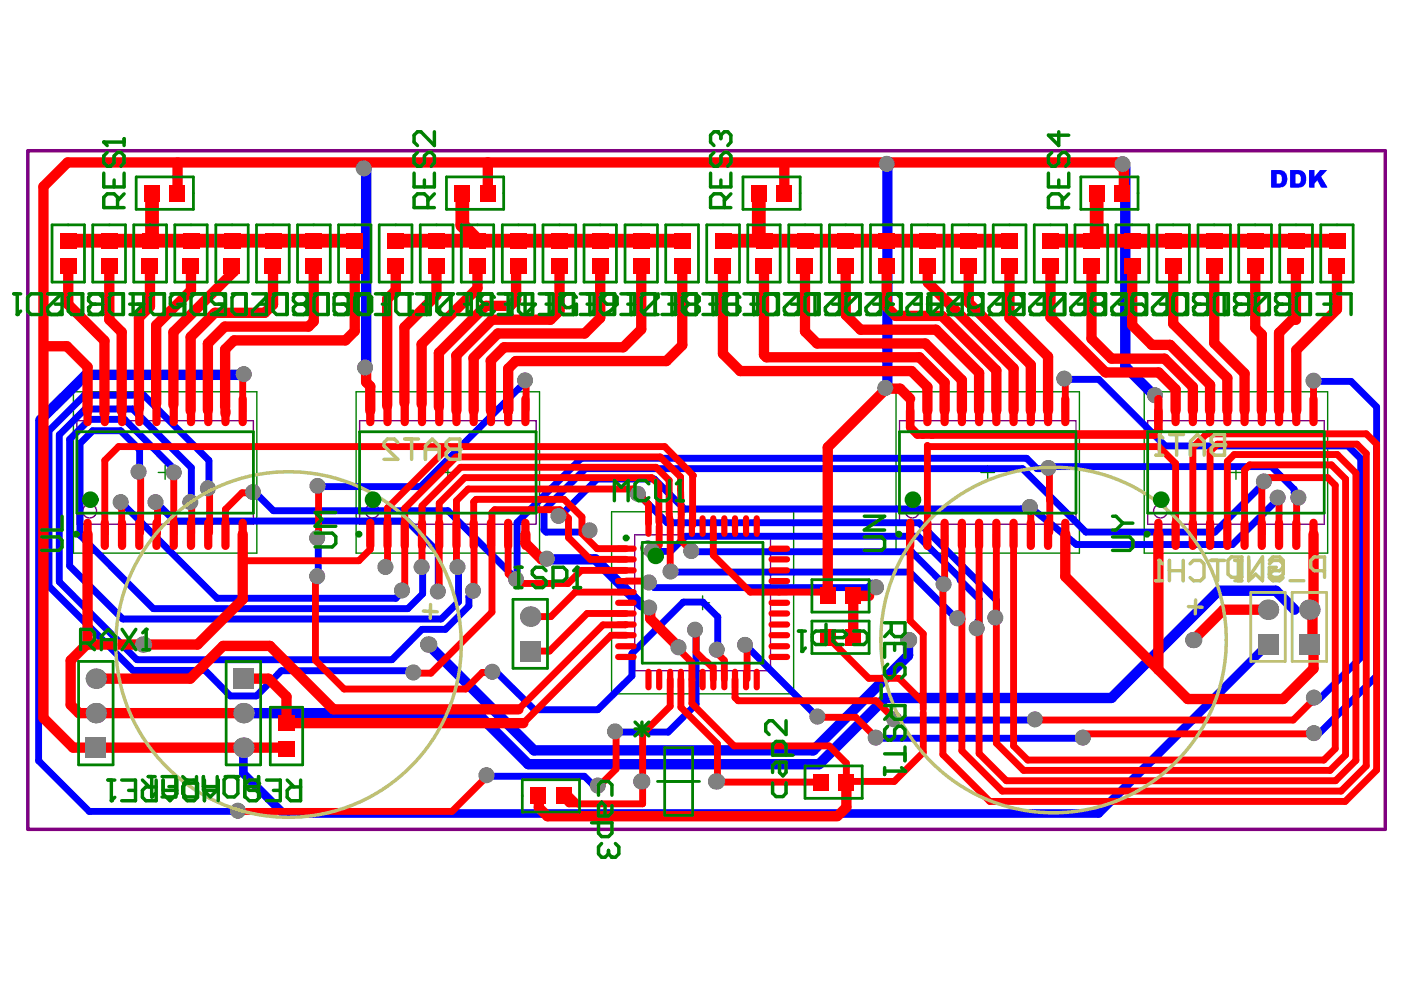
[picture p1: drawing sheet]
<svg xmlns="http://www.w3.org/2000/svg" width="297mm" height="210mm" viewBox="0 0 297 210" stroke-linecap="round" stroke-linejoin="round" font-family="sans-serif">
<path d="M5.9 32h287.8v143.8h-287.8z" fill="none" stroke="#800080" stroke-width=".73"/>
<g fill="none" stroke="#008000" stroke-width=".29">
<path d="M15.6 83.1h38.9v34.2h-38.9zM35 98.7v2.9M75.5 83.1h38.9v34.2h-38.9zM95 98.7v2.9M190 83.1h38.9v34.2h-38.9zM209.4 98.7v2.9M242.6 83.1h38.9v34.2h-38.9zM262 98.7v2.9M33.6 100.2h2.9M93.5 100.2h2.9M129.7 108.5h38.6v38.6h-38.6zM208 100.2h2.9"/>
<path d="M260.6 100.2h2.9M147.5 127.8h2.9M149 126.3v3"/>
</g>
<g fill="none" stroke="#800080" stroke-width=".29">
<path d="M16.3 89.2h37.4v21.9h-37.4zM76.2 89.2h37.5v21.9h-37.5zM190.7 89.2h37.4v21.9h-37.4zM243.3 89.2h37.5v21.9h-37.5zM134.6 113.4h28.8v28.8h-28.8z"/>
<circle cx="19" cy="108.4" r="1.46"/>
<circle cx="78.9" cy="108.4" r="1.46"/>
<circle cx="137.3" cy="116.2" r="1.46"/>
<circle cx="193.4" cy="108.4" r="1.46"/>
<circle cx="246" cy="108.4" r="1.46"/>
</g>
<g fill="none" stroke="#00f" stroke-width="1.5">
<path d="M51.9 79.5v.6M8.2 89.4v71.9l10.7 10.7h31.8M111.5 80.8l-22.3 22.4h-21.7M225.9 80.4h7.1l14.1 14.1h38.7l2.7 2.7v42.2l-9 9M278.7 80.9h7.8l5.4 5.4v57l-12.4 12.4M25.8 106.6l20.2 20.3h37.9l1.5-1.6M29.6 100.2v-4.9l-4-4h-5.9l-2.7 2.7v19.5l15.5 15.6h54l3.1-3.2v-5.5M33.2 106.6l3.9 3.9h49.2l6.6 6.6v8.3l.1 .1M37.1 100.3v-.7l-10.7-10.7h-7.4l-4.2 4.3v26.8l11.2 11.2h67.6l3.6-3.6v-7.2M40.6 106.6v-7.5l-12.5-12.4h-10l-5.5 5.5v31.1l16.4 16.6h54.1l6.4-6.5h4.9l5-4.9v-2l1.1-1.1M44.3 103.7v-6.1l-13.8-13.8h-12.6l-7.5 7.5v33l17.8 17.8h15.3l5.3 5.4h5.6l5.2-5.3 27.3-.1M53.9 104.5v-.3l4.1 4.1h37l14.6 14.7v-12.2l13.6-13.6h94.5l2.2 2.2h2.6l.4-.5h46.7l4.8 4.9v.8l1.1 1.1"/>
<path d="M67.5 114.2v9M135.4 104.9l6 5.9h53.5l16.3 16.4v3.9M138.4 116.9h3.8l3.2-3.2h49.3l8.9 8.9v.4l4 4v6.7l-.3-.3v-1.6M146.8 117h46.5l7 7M268.2 102.2l-10.6 10.6h-27.4l-13.4-13.4h-92.7l-8.8 8.7v4.3l.5 .4h9.2l.2-.2M271.1 105.7l-9.8 9.8h-33.1l-9.6-7.9-2.2 .3h-71.3l-6.4-6.3h-12.1l-8 7.9M137.8 123.6l.9 1h45.3l.9-1 1.1 1.1M142.4 121.3h50.5l9.9 9.9h1.1M147.6 133.7v15.6l-5.9 5.9h-11.1M152.2 137.9v-7.1l-3.2-3.1h-4.1l-10.9 10.9v4.7l-7.3 7.2h-13.4l-8-7.9M158.2 136.9l15.3 15.3M185.9 156.5h43.9"/>
<path d="M189.8 152.7h29.8M103.4 164.5l20.5 .1 2.1 2.1h1"/>
</g>
<path d="M77.6 35.8v42.3M188.1 34.9v47.5M188.5 34.4h-.3v.5M238.6 35.5v42.2l6.3 6.4M50.5 79.5h-32.3l-9.6 9.6M116.1 118.6h10.1l9.8 9.7M192.5 135.7v3.3l-20.1 20.1h-59.2l-22.4-22.4M274.5 129.3l-4-4.1h-12.1l-22.7 22.8h-48l-14 14h-61.7l-10.8-10.8h-49.6" fill="none" stroke="#00f" stroke-width="2.2"/>
<path d="M268.8 136.6l-35.8 35.9h-172.9l-8.5-8.5v-5.5" fill="none" stroke="#00f" stroke-width="1.8"/>
<g fill="#00f">
<path d="M277.5 36h1.2v1.4l1.2-1.4h1.5l-1.3 1.4 1.4 2.4h-1.4l-.8-1.6-.6 .7v.9h-1.2z"/>
<path d="M269.5 36h1.7a1.78 1.78 0 0 1 1.7 2.1 1.53 1.53 0 0 1-1.7 1.7h-1.7zM270.7 36.9v2h.3a.74 .74 0 0 0 .8-1l-.3-.8z"/>
<path d="M273.5 36h1.7a1.7 1.7 0 0 1 1.7 2.4 1.4 1.4 0 0 1-1.7 1.4h-1.7zM274.7 36.9v2h.3a.79 .79 0 0 0 .7-.3 .79 .79 0 0 0 .1-.9l-.2-.6z"/>
</g>
<g fill="#808080">
<circle cx="51.7" cy="79.3" r="1.68"/>
<circle cx="77.4" cy="77.9" r="1.68"/>
<circle cx="67.2" cy="114.1" r="1.68"/>
<circle cx="67.2" cy="122.2" r="1.68"/>
<circle cx="67.3" cy="103" r="1.68"/>
<circle cx="104.4" cy="142.4" r="1.68"/>
<circle cx="143.8" cy="137.2" r="1.68"/>
<circle cx="137.6" cy="128.8" r="1.68"/>
<circle cx="103.1" cy="164.4" r="1.68"/>
<circle cx="50.4" cy="171.9" r="1.68"/>
<circle cx="126.7" cy="166.6" r="1.68"/>
<circle cx="130.4" cy="155.1" r="1.68"/>
<circle cx="173.3" cy="151.9" r="1.68"/>
<circle cx="158" cy="136.7" r="1.68"/>
<circle cx="185.7" cy="156.4" r="1.68"/>
<circle cx="189.6" cy="152.5" r="1.68"/>
<circle cx="229.6" cy="156.4" r="1.68"/>
<circle cx="219.4" cy="152.5" r="1.68"/>
<circle cx="278.6" cy="155.4" r="1.68"/>
<circle cx="278.6" cy="147.9" r="1.68"/>
<circle cx="207.1" cy="133.2" r="1.68"/>
<circle cx="211" cy="131" r="1.68"/>
<circle cx="203" cy="131.1" r="1.68"/>
<circle cx="200.1" cy="123.9" r="1.68"/>
<circle cx="218.3" cy="107.5" r="1.68"/>
<circle cx="115.9" cy="118.4" r="1.68"/>
<circle cx="185.7" cy="124.5" r="1.68"/>
<circle cx="137.6" cy="123.5" r="1.68"/>
<circle cx="238" cy="34.8" r="1.68"/>
<circle cx="77.1" cy="35.7" r="1.68"/>
<circle cx="125" cy="112.5" r="1.68"/>
<circle cx="138.2" cy="116.8" r="1.68"/>
<circle cx="142.2" cy="121.2" r="1.68"/>
<circle cx="146.6" cy="116.8" r="1.68"/>
<circle cx="118.4" cy="109.4" r="1.68"/>
<circle cx="135.2" cy="104.7" r="1.68"/>
<circle cx="87.6" cy="142.6" r="1.68"/>
<circle cx="44.1" cy="103.5" r="1.68"/>
<circle cx="222.3" cy="99.2" r="1.68"/>
<circle cx="152" cy="137.8" r="1.68"/>
<circle cx="147.4" cy="133.5" r="1.68"/>
<circle cx="36.8" cy="100.2" r="1.68"/>
<circle cx="100.3" cy="125.2" r="1.68"/>
<circle cx="85.2" cy="125.2" r="1.68"/>
<circle cx="275.3" cy="105.5" r="1.68"/>
<circle cx="270.9" cy="105.5" r="1.68"/>
<circle cx="268" cy="102.1" r="1.68"/>
<circle cx="109.4" cy="122.8" r="1.68"/>
<circle cx="97" cy="120.2" r="1.68"/>
<circle cx="92.8" cy="125.4" r="1.68"/>
<circle cx="89.4" cy="120.2" r="1.68"/>
<circle cx="81.7" cy="120.2" r="1.68"/>
<circle cx="40.3" cy="106.5" r="1.68"/>
<circle cx="33" cy="106.5" r="1.68"/>
<circle cx="29.4" cy="100" r="1.68"/>
<circle cx="25.6" cy="106.5" r="1.68"/>
<circle cx="278.5" cy="80.7" r="1.68"/>
<circle cx="225.6" cy="80.3" r="1.68"/>
<circle cx="111.3" cy="80.6" r="1.68"/>
<circle cx="53.7" cy="104.3" r="1.68"/>
<circle cx="187.7" cy="82.3" r="1.68"/>
<circle cx="188" cy="34.7" r="1.68"/>
<circle cx="244.9" cy="83.8" r="1.68"/>
<circle cx="192.5" cy="135.7" r="1.72"/>
<circle cx="268.8" cy="129.3" r="2.16"/>
<circle cx="151.8" cy="165.7" r="1.72"/>
<circle cx="51.6" cy="158.5" r="2.16"/>
<circle cx="253" cy="135.7" r="1.72"/>
<circle cx="277.6" cy="129.3" r="2.16"/>
<circle cx="20.3" cy="143.9" r="2.16"/>
<circle cx="20.3" cy="151.2" r="2.16"/>
<circle cx="51.6" cy="151.2" r="2.16"/>
<circle cx="112.4" cy="130.7" r="2.16"/>
<circle cx="136" cy="165.7" r="1.72"/>
<circle cx="30.3" cy="136.7" r="1.72"/>
<circle cx="90.8" cy="136.7" r="1.72"/>
</g>
<g fill="#808080">
<path d="M266.6 134.4h4.4v4.4h-4.4z" fill-rule="evenodd"/>
<path d="M18.1 156.3h4.4v4.4h-4.4z" fill-rule="evenodd"/>
<path d="M49.4 141.7h4.4v4.4h-4.4z" fill-rule="evenodd"/>
<path d="M110.2 135.9h4.4v4.3h-4.4z" fill-rule="evenodd"/>
<path d="M275.4 134.4h4.4v4.4h-4.4z" fill-rule="evenodd"/>
</g>
<g fill="none" stroke="#f00" stroke-width="2.2">
<path d="M37.6 34.4v6.5M103.4 34.4v6.5M166.3 34.6v6.3M14.5 56.4v8.2l7.6 7.6v15.5M23.2 56.4v11.4l2.6 2.6v16.7M31.8 56.4v8.6l-2.3 2.3v19.3M40.5 56.4v5.2l-7.4 7.4v16.7M49.2 56.4v1.1h.4l-12.8 12.9v15.4M57.9 56.4v8.2l-1.8 1.7h-10.6l-5.1 5.1v15.7M66.5 56.4v11.7l-1.1 1.1h-17.7l-3.6 3.6v14.2M75.2 56.4v13.8l-2 2h-23.6l-1.9 1.9v12.3M83.9 56.4v5.2l-1.8 1.8v22.7"/>
<path d="M92.5 56.4v6.2l-6.8 6.8v16M101.2 56.4v4.7l-11.8 11.9v12.7M109.9 56.4l-.5 .6v6.6l-1.2 1.3h-5.2l-10 9.9v11.6M118.6 56.4v9.5l-1.9 1.9h-12.4l-7.6 7.6M127.3 56.4v11l-3.3 3.3h-18.5l-5.1 5.2M136 56.4v13.4l-3.8 3.8h-25.3l-2.9 2.9M144.7 56.4v16.8l-3.4 3.4h-32l-1.6 1.6v8.9M153.3 56.4v18.6l3.6 3.7h36.4l3.3 3.3v5.1M162 56.4v18.8l.5 .6h32.4l5.4 5.3v6M170.7 56.4v13.9l2.5 2.5h23l7.7 7.8v6.5M179.3 56.4v10.4l3.1 3.1h16.1l9.1 9.1v8.1M188 56.4v8.7l1.9 1.9h9.8l11.5 11.5v8.6"/>
<path d="M196.7 56.4v3.5l18.2 18.2v9M205.4 56.4v7.8l13.2 13.2v9.7M214 56.4v11l8.2 8.2v11.5M222.7 56.4v10.9l11.7 11.7h11.3l3.6 3.6v4.5M231.4 56.4v15.4l4.3 4.2h11.2l6 6v5.1M237.9 40.9l.4-.3v-4.6l-1.5-1.6h-222.5l-5.1 5.2v112.6l6.3 6.3h44.9M240 56.4v12.6l4.2 4.1h3.9l8.5 8.5v5.5M248.7 56.4v12.3l11.5 11.4v7M257.4 56.4v16.4l6.5 6.4v7.9M266.1 56.4v13.1l1.4 1.4v16.2M274.8 56.4v11.4h-.8l-2.8 2.8v16.5M283.5 56.4v9.2l-8.7 8.6v12.9"/>
<path d="M9.4 73.4h4.8l4.4 4.4v9.3M77.6 78.1v2.9l.9 .9v5.2M96.8 75.4v11.7M100.4 75.9v11.2M104.1 76.5v10.6M47.8 87.1v.6M193 84.5l-2.1-2.1h-3l-12.4 12.4v31.5M18.6 113.3v23.4h23.3l9.6-9.6v-13.8M111.4 113.3v1.9l3.4 3.4h1.3M225.9 113.3v9l25.9 25.9h20.3l6.4-6.4v-5.9M245.6 113.3v28.7M278.5 113.3v16"/>
<path d="M18.4 136.6l-3.4 3.4v9.4l1.7 1.8h34.9M137.9 129v2.2l6.2 6.2M184.3 126.3h-3.4v8.8M268.8 129.3h-9.4l-6.4 6.4M277.6 129.3h.7v6.6M20.3 143.9h20l7-7h9.9l13.5 13.5h39.2M51.6 143.9h5.3l3.8 3.8v5.6h50.3M114.2 169.8v1.4l1.9 1.9h61.4M179.4 165.8v5.4l-1.5 1.5"/>
</g>
<g fill="none" stroke="#f00" stroke-width="1.5">
<path d="M51.9 80.1v-.6l-.4 .4v7.2M95.2 94.7l-13 13v12.4M111.5 80.8v6.1M222.5 99.4l.1 13.5M225.9 80.4v6.7M278.7 80.9l-.2 .2v6M25.8 106.6v6.6M29.8 100.2v12.8M33.4 106.6v6.4M36.8 100.3v13M40.6 106.8v6.3M44.4 104.3v8.7"/>
<path d="M53.9 104.5h-2.6l-3.5 3.5v5.3M67.5 103.2v10.1M78.5 113.3v3.2l-2.4 2.4h-24.6M107.7 113.3v8.4l2.1 2h10.7l2.7-2.8h9.5M132.7 116.3h-6.1l-3.2-3.2v-3.5l-3.8-3.7h-18.7l-.5 .5 .1 19M132.7 118.6h-7.6l-4.6-4.6v-4.1l-1.8-1.8h-13.8l-.6 .6v21.1l-12.9 12.9h-3.5M137.5 111v-4.1l-3.2-3.2h-35l-2.5 2.5v13.7M139.7 110.7v-8l-1.6-1.4h-39.6l-5.4 5.4v18.8M139.8 111.6v4l-1.4 1.3M142.1 111.6v9.4l.3 .3M142.2 111.3l-.3-2.4v-7l-2.8-2.8h-41.4l-8.2 8.2v12.9M144.4 111.6v3l2.4 2.4"/>
<path d="M144.4 111.6l-.1-10.5-4.3-4.2h-43.3l-10.9 10.9v17.5M146.8 111.4v-10.4l.2-.2-6.1-6.1h-115.8l-2.9 2.9v15.7M151.2 111.6v6.1l7.9 7.8h15.5l.9 .8M193 113.3v18.3l2.7 2.8v16M196.6 113.3v-18.8l.2 .2h48.9l3.6 3.6v15M200.3 113.3v10.7l-.4 .4v35.6l10 9.9h75.3l6.7-6.6v-69.1l-2.2-2.2h-33.9l-2.9 2.9v18.4M203.9 113.3v45.9l8.6 8.5h71.8l5.4-5.3v-66.3l-2-1.9h-29.6l-1.5 1.5v17.6M207.6 113.3v46.5l5.8 5.7h69.8l4.3-4.3v-60.9l-4-3.9h-21.8l-1.5 1.4v15.5M211.2 113.3v44.3l5.8 5.7h65l3.3-3.2v-58.5l-3-3h-17.3l-1.1 1.1v13.6M214.9 113.3v44.9l3 2.9h62.8l2.4-2.4v-55.8l-1.6-1.6h-12.4l-1.6 1.6v10.4M218.6 107.6v5.7M271.1 105.7l.1 7.3"/>
<path d="M274.9 106.3v6.3M66.9 122.6v17.4l6 6.1h25.9l3.5-3.5h2.3M132.7 132.4l-4.9 .1-17.9 17.9M132.7 134.7h-3.1l-18.6 18.6M132.7 130.1h-8.2l-8 7.9h-4.1M132.7 125.5h-10.7l-5.2 5.2h-4.4M132.7 123.2h4.6l.5 .4M144.1 137.4v.4l2.6 2.7v8.7l8.9 9h20.2l3.6 3.6v4M147.6 133.7v4.6l2 2M152 138.5l1.6 1.5v4M158.4 136.9v7.1M175.5 135.1l8.7 8.7h6.4l4.9 4.8"/>
<path d="M203.2 131.2h.7M130.6 155.2v7.8l-3.6 3.7M142.1 144v5.7l-5.9 5.9v14.8h-15.6l-.9-.9v-1.9l2.9 2.9M144.4 144v6l7.7 7.7v8.3M149.8 140.3l1.1 1M151.2 141.3v2.7M155.8 144v3.9l.7 .7h29.2l4.1 4.1M173.5 152.1h7.9l4.5 4.4M195.7 151.1v8.4l-6.1 6.2h-10M229.2 155.6h49.6M278.8 148.1l-4.6 4.6h-54.6M103.4 164.5l-7.6 7.5h-45.1"/>
<path d="M151.8 165.7l.2 .1h22"/>
</g>
<path d="M193 87.1v3.5l1.5 1.5h50.3l.8-.8v-4.2" fill="none" stroke="#f00" stroke-width="1.8"/>
<path d="M14.5 51h60.7M32.2 40.9v9.7M83.9 51h60.8M98 40.9v6.8l3.2 3.3M153.3 51h60.7M160.9 40.9v9M222.7 51h60.8M232.5 40.9v9" fill="none" stroke="#f00" stroke-width="2.9"/>
<g fill="#808080">
<circle cx="51.7" cy="79.3" r="1.68"/>
<circle cx="77.4" cy="77.9" r="1.68"/>
<circle cx="67.2" cy="114.1" r="1.68"/>
<circle cx="67.2" cy="122.2" r="1.68"/>
<circle cx="67.3" cy="103" r="1.68"/>
<circle cx="104.4" cy="142.4" r="1.68"/>
<circle cx="143.8" cy="137.2" r="1.68"/>
<circle cx="137.6" cy="128.8" r="1.68"/>
<circle cx="103.1" cy="164.4" r="1.68"/>
<circle cx="50.4" cy="171.9" r="1.68"/>
<circle cx="126.7" cy="166.6" r="1.68"/>
<circle cx="130.4" cy="155.1" r="1.68"/>
<circle cx="173.3" cy="151.9" r="1.68"/>
<circle cx="158" cy="136.7" r="1.68"/>
<circle cx="185.7" cy="156.4" r="1.68"/>
<circle cx="189.6" cy="152.5" r="1.68"/>
<circle cx="229.6" cy="156.4" r="1.68"/>
<circle cx="219.4" cy="152.5" r="1.68"/>
<circle cx="278.6" cy="155.4" r="1.68"/>
<circle cx="278.6" cy="147.9" r="1.68"/>
<circle cx="207.1" cy="133.2" r="1.68"/>
<circle cx="211" cy="131" r="1.68"/>
<circle cx="203" cy="131.1" r="1.68"/>
<circle cx="200.1" cy="123.9" r="1.68"/>
<circle cx="218.3" cy="107.5" r="1.68"/>
<circle cx="115.9" cy="118.4" r="1.68"/>
<circle cx="185.7" cy="124.5" r="1.68"/>
<circle cx="137.6" cy="123.5" r="1.68"/>
<circle cx="238" cy="34.8" r="1.68"/>
<circle cx="77.1" cy="35.7" r="1.68"/>
<circle cx="125" cy="112.5" r="1.68"/>
<circle cx="138.2" cy="116.8" r="1.68"/>
<circle cx="142.2" cy="121.2" r="1.68"/>
<circle cx="146.6" cy="116.8" r="1.68"/>
<circle cx="118.4" cy="109.4" r="1.68"/>
<circle cx="135.2" cy="104.7" r="1.68"/>
<circle cx="87.6" cy="142.6" r="1.68"/>
<circle cx="44.1" cy="103.5" r="1.68"/>
<circle cx="222.3" cy="99.2" r="1.68"/>
<circle cx="152" cy="137.8" r="1.68"/>
<circle cx="147.4" cy="133.5" r="1.68"/>
<circle cx="36.8" cy="100.2" r="1.68"/>
<circle cx="100.3" cy="125.2" r="1.68"/>
<circle cx="85.2" cy="125.2" r="1.68"/>
<circle cx="275.3" cy="105.5" r="1.68"/>
<circle cx="270.9" cy="105.5" r="1.68"/>
<circle cx="268" cy="102.1" r="1.68"/>
<circle cx="109.4" cy="122.8" r="1.68"/>
<circle cx="97" cy="120.2" r="1.68"/>
<circle cx="92.8" cy="125.4" r="1.68"/>
<circle cx="89.4" cy="120.2" r="1.68"/>
<circle cx="81.7" cy="120.2" r="1.68"/>
<circle cx="40.3" cy="106.5" r="1.68"/>
<circle cx="33" cy="106.5" r="1.68"/>
<circle cx="29.4" cy="100" r="1.68"/>
<circle cx="25.6" cy="106.5" r="1.68"/>
<circle cx="278.5" cy="80.7" r="1.68"/>
<circle cx="225.6" cy="80.3" r="1.68"/>
<circle cx="111.3" cy="80.6" r="1.68"/>
<circle cx="53.7" cy="104.3" r="1.68"/>
<circle cx="187.7" cy="82.3" r="1.68"/>
<circle cx="188" cy="34.7" r="1.68"/>
<circle cx="244.9" cy="83.8" r="1.68"/>
<circle cx="192.5" cy="135.7" r="1.72"/>
<circle cx="268.8" cy="129.3" r="2.16"/>
<circle cx="151.8" cy="165.7" r="1.72"/>
<circle cx="51.6" cy="158.5" r="2.16"/>
<circle cx="253" cy="135.7" r="1.72"/>
<circle cx="277.6" cy="129.3" r="2.16"/>
<circle cx="20.3" cy="143.9" r="2.16"/>
<circle cx="20.3" cy="151.2" r="2.16"/>
<circle cx="51.6" cy="151.2" r="2.16"/>
<circle cx="112.4" cy="130.7" r="2.16"/>
<circle cx="136" cy="165.7" r="1.72"/>
<circle cx="30.3" cy="136.7" r="1.72"/>
<circle cx="90.8" cy="136.7" r="1.72"/>
</g>
<g fill="#808080">
<path d="M266.6 134.4h4.4v4.4h-4.4z" fill-rule="evenodd"/>
<path d="M18.1 156.3h4.4v4.4h-4.4z" fill-rule="evenodd"/>
<path d="M49.4 141.7h4.4v4.4h-4.4z" fill-rule="evenodd"/>
<path d="M110.2 135.9h4.4v4.3h-4.4z" fill-rule="evenodd"/>
<path d="M275.4 134.4h4.4v4.4h-4.4z" fill-rule="evenodd"/>
</g>
<path d="M139.8 109.9v3.3M142.1 109.9v3.3M144.4 109.9v3.3M146.7 109.9v3.3M151.2 109.9v3.3M153.6 109.9v3.3M155.8 109.9v3.3M158.2 109.9v3.3" fill="none" stroke="#f00" stroke-width="1.3"/>
<g fill="#f00">
<path d="M173.8 133.4h3.3v3.5h-3.3z" fill-rule="evenodd"/>
<path d="M179.3 133.4h3.3v3.5h-3.3z" fill-rule="evenodd"/>
<path d="M21.5 49.4h3.4v3.2h-3.4z" fill-rule="evenodd"/>
<path d="M21.4 54.8h3.5v3.3h-3.5z" fill-rule="evenodd"/>
<path d="M38.8 49.4h3.4v3.3h-3.4z" fill-rule="evenodd"/>
<path d="M38.7 54.8h3.5v3.3h-3.5z" fill-rule="evenodd"/>
<path d="M56.2 49.4h3.4v3.2h-3.4z" fill-rule="evenodd"/>
<path d="M56.1 54.8h3.5v3.3h-3.5z" fill-rule="evenodd"/>
<path d="M73.5 49.4h3.5v3.2h-3.5z" fill-rule="evenodd"/>
<path d="M73.5 54.8h3.4v3.3h-3.4z" fill-rule="evenodd"/>
<path d="M90.9 49.4h3.4v3.3h-3.4z" fill-rule="evenodd"/>
<path d="M90.8 54.8h3.4v3.3h-3.4z" fill-rule="evenodd"/>
</g>
<path d="M139.8 142.4v3.3M142.1 142.4v3.3M144.4 142.4v3.3M146.7 142.4v3.3M151.2 142.4v3.3M153.6 142.4v3.3M155.8 142.4v3.3M158.2 142.4v3.3" fill="none" stroke="#f00" stroke-width="1.3"/>
<g fill="#f00">
<path d="M173.9 124.6h3.3v3.5h-3.3z" fill-rule="evenodd"/>
<path d="M179.2 124.6h3.3v3.5h-3.3z" fill-rule="evenodd"/>
<path d="M203.7 49.4h3.5v3.2h-3.5z" fill-rule="evenodd"/>
<path d="M203.6 54.8h3.5v3.3h-3.5z" fill-rule="evenodd"/>
<path d="M221 49.4h3.5v3.2h-3.5z" fill-rule="evenodd"/>
<path d="M221 54.8h3.4v3.3h-3.4z" fill-rule="evenodd"/>
<path d="M238.4 49.4h3.4v3.3h-3.4z" fill-rule="evenodd"/>
<path d="M238.3 54.8h3.4v3.3h-3.4z" fill-rule="evenodd"/>
<path d="M255.8 49.4h3.4v3.2h-3.4z" fill-rule="evenodd"/>
<path d="M255.7 54.8h3.4v3.3h-3.4z" fill-rule="evenodd"/>
<path d="M273.1 49.4h3.4v3.3h-3.4z" fill-rule="evenodd"/>
<path d="M273 54.8h3.4v3.3h-3.4z" fill-rule="evenodd"/>
</g>
<g fill="none" stroke="#f00" stroke-width="1.8">
<path d="M18.6 84.6v4.9M22.2 84.6v4.9M29.5 84.6v4.9M33.2 84.6v4.9M40.5 84.6v4.9M47.8 84.6v4.9M51.5 84.6v4.9M82.2 84.6v4.9M85.8 84.6v4.9M93.1 84.6v4.9M100.4 84.6v4.9M104.1 84.6v4.9"/>
<path d="M111.4 84.6v4.9M193 84.6v4.9M200.3 84.6v4.9M203.9 84.6v4.9M211.2 84.6v4.9M214.9 84.6v4.9M222.2 84.6v4.9M245.6 84.6v4.9M252.9 84.6v4.9M256.6 84.6v4.9M263.9 84.6v4.9M267.5 84.6v4.9"/>
<path d="M274.8 84.6v4.9M18.6 110.8v4.9M22.2 110.8v4.9M29.5 110.8v4.9M33.2 110.8v4.9M40.5 110.8v4.9M47.8 110.8v4.9M51.5 110.8v4.9M82.2 110.8v4.9M85.8 110.8v4.9M93.1 110.8v4.9M100.4 110.8v4.9"/>
<path d="M104.1 110.8v4.9M111.4 110.8v4.9M193 110.8v4.9M200.3 110.8v4.9M203.9 110.8v4.9M211.2 110.8v4.9M214.9 110.8v4.9M222.2 110.8v4.9M245.6 110.8v4.9M252.9 110.8v4.9M256.6 110.8v4.9M263.9 110.8v4.9"/>
<path d="M267.5 110.8v4.9M274.8 110.8v4.9"/>
</g>
<g fill="#f00">
<path d="M36 39.2h3.3v3.5h-3.3z" fill-rule="evenodd"/>
<path d="M30.6 39.2h3.3v3.5h-3.3z" fill-rule="evenodd"/>
<path d="M59 157.2h3.5v3.2h-3.5z" fill-rule="evenodd"/>
<path d="M59 151.7h3.4v3.2h-3.4z" fill-rule="evenodd"/>
<path d="M101.7 39.2h3.3v3.5h-3.3z" fill-rule="evenodd"/>
<path d="M96.4 39.2h3.3v3.5h-3.3z" fill-rule="evenodd"/>
</g>
<path d="M131.1 118.6h3.2M131.1 116.3h3.2M137.5 109.9v3.3M149 109.9v3.3M160.4 109.9v3.3M131.1 139.3h3.2M131.1 137h3.2M131.1 134.7h3.2M131.1 130.1h3.2M131.1 127.8h3.2M131.1 123.2h3.2" fill="none" stroke="#f00" stroke-width="1.3"/>
<g fill="#f00">
<path d="M159.3 39.2h3.3v3.5h-3.3z" fill-rule="evenodd"/>
<path d="M164.6 39.2h3.3v3.5h-3.3z" fill-rule="evenodd"/>
<path d="M236.2 39.2h3.3v3.5h-3.3z" fill-rule="evenodd"/>
<path d="M12.8 49.4h3.4v3.2h-3.4z" fill-rule="evenodd"/>
<path d="M12.7 54.8h3.5v3.3h-3.5z" fill-rule="evenodd"/>
<path d="M30.1 49.4h3.5v3.3h-3.5z" fill-rule="evenodd"/>
<path d="M30 54.8h3.5v3.3h-3.5z" fill-rule="evenodd"/>
<path d="M64.8 49.4h3.5v3.3h-3.5z" fill-rule="evenodd"/>
<path d="M64.8 54.8h3.4v3.3h-3.4z" fill-rule="evenodd"/>
<path d="M47.5 49.4h3.4v3.2h-3.4z" fill-rule="evenodd"/>
<path d="M47.4 54.8h3.5v3.3h-3.5z" fill-rule="evenodd"/>
<path d="M82.2 49.4h3.5v3.2h-3.5z" fill-rule="evenodd"/>
<path d="M82.2 54.8h3.4v3.3h-3.4z" fill-rule="evenodd"/>
<path d="M112.4 167h3.3v3.5h-3.3z" fill-rule="evenodd"/>
<path d="M108.3 49.4h3.4v3.2h-3.4z" fill-rule="evenodd"/>
<path d="M108.2 54.8h3.4v3.3h-3.4z" fill-rule="evenodd"/>
<path d="M99.6 49.4h3.4v3.3h-3.4z" fill-rule="evenodd"/>
<path d="M99.5 54.8h3.4v3.3h-3.4z" fill-rule="evenodd"/>
<path d="M117.9 167h3.3v3.5h-3.3z" fill-rule="evenodd"/>
</g>
<path d="M131.1 132.4h3.2M131.1 125.5h3.2M131.1 120.9h3.2M137.5 142.4v3.3" fill="none" stroke="#f00" stroke-width="1.3"/>
<g fill="#f00">
<path d="M134.3 49.4h3.4v3.2h-3.4z" fill-rule="evenodd"/>
<path d="M134.2 54.8h3.4v3.3h-3.4z" fill-rule="evenodd"/>
<path d="M125.6 49.4h3.4v3.3h-3.4z" fill-rule="evenodd"/>
<path d="M125.5 54.8h3.4v3.3h-3.4z" fill-rule="evenodd"/>
</g>
<path d="M149 142.4v3.3M160.4 142.4v3.3" fill="none" stroke="#f00" stroke-width="1.3"/>
<g fill="#f00">
<path d="M143 49.4h3.4v3.2h-3.4z" fill-rule="evenodd"/>
<path d="M142.9 54.8h3.4v3.3h-3.4z" fill-rule="evenodd"/>
<path d="M151.6 49.4h3.4v3.3h-3.4z" fill-rule="evenodd"/>
<path d="M151.5 54.8h3.5v3.3h-3.5z" fill-rule="evenodd"/>
<path d="M177.8 164.1h3.3v3.5h-3.3z" fill-rule="evenodd"/>
<path d="M172.4 164.1h3.3v3.5h-3.3z" fill-rule="evenodd"/>
<path d="M177.6 49.4h3.5v3.3h-3.5z" fill-rule="evenodd"/>
<path d="M177.5 54.8h3.5v3.3h-3.5z" fill-rule="evenodd"/>
<path d="M169 49.4h3.4v3.2h-3.4z" fill-rule="evenodd"/>
<path d="M168.9 54.8h3.5v3.3h-3.5z" fill-rule="evenodd"/>
<path d="M195 49.4h3.5v3.2h-3.5z" fill-rule="evenodd"/>
<path d="M194.9 54.8h3.5v3.3h-3.5z" fill-rule="evenodd"/>
<path d="M212.3 49.4h3.5v3.3h-3.5z" fill-rule="evenodd"/>
<path d="M212.3 54.8h3.4v3.3h-3.4z" fill-rule="evenodd"/>
<path d="M229.7 49.4h3.5v3.2h-3.5z" fill-rule="evenodd"/>
<path d="M229.7 54.8h3.4v3.3h-3.4z" fill-rule="evenodd"/>
<path d="M247.1 49.4h3.4v3.3h-3.4z" fill-rule="evenodd"/>
<path d="M247 54.8h3.4v3.3h-3.4z" fill-rule="evenodd"/>
<path d="M264.5 49.4h3.4v3.2h-3.4z" fill-rule="evenodd"/>
<path d="M264.4 54.8h3.4v3.3h-3.4z" fill-rule="evenodd"/>
<path d="M281.8 49.4h3.4v3.2h-3.4z" fill-rule="evenodd"/>
<path d="M281.7 54.8h3.4v3.3h-3.4z" fill-rule="evenodd"/>
</g>
<g fill="none" stroke="#f00" stroke-width="1.8">
<path d="M25.9 84.6v4.9M36.8 84.6v4.9M44.1 84.6v4.9M78.5 84.6v4.9M89.5 84.6v4.9M96.8 84.6v4.9M107.7 84.6v4.9M196.6 84.6v4.9M207.6 84.6v4.9M218.6 84.6v4.9M225.9 84.6v4.9M249.3 84.6v4.9"/>
<path d="M260.2 84.6v4.9M271.2 84.6v4.9M278.5 84.6v4.9M25.9 110.8v4.9M36.8 110.8v4.9M44.1 110.8v4.9M78.5 110.8v4.9M89.5 110.8v4.9M96.8 110.8v4.9M107.7 110.8v4.9M196.6 110.8v4.9M207.6 110.8v4.9"/>
<path d="M218.6 110.8v4.9M225.9 110.8v4.9M249.3 110.8v4.9M260.2 110.8v4.9M271.2 110.8v4.9M278.5 110.8v4.9"/>
</g>
<path d="M163.6 116.3h3.3M163.6 118.6h3.3M163.6 139.3h3.3M163.6 134.7h3.3M163.6 137h3.3M163.6 127.8h3.3M163.6 130.1h3.3M163.6 123.2h3.3" fill="none" stroke="#f00" stroke-width="1.3"/>
<g fill="#f00">
<path d="M230.9 39.2h3.3v3.5h-3.3z" fill-rule="evenodd"/>
<path d="M117 49.4h3.4v3.2h-3.4z" fill-rule="evenodd"/>
<path d="M116.9 54.8h3.4v3.3h-3.4z" fill-rule="evenodd"/>
</g>
<path d="M163.6 120.9h3.3M163.6 125.5h3.3M163.6 132.4h3.3" fill="none" stroke="#f00" stroke-width="1.3"/>
<g fill="#f00">
<path d="M186.3 49.4h3.5v3.3h-3.5z" fill-rule="evenodd"/>
<path d="M186.2 54.8h3.5v3.3h-3.5z" fill-rule="evenodd"/>
<path d="M160.3 49.4h3.4v3.3h-3.4z" fill-rule="evenodd"/>
<path d="M160.2 54.8h3.5v3.3h-3.5z" fill-rule="evenodd"/>
</g>
<path d="M265.2 125.6h7.3v14.6h-7.3zM274 125.6h7.3v14.6h-7.3z" fill="none" stroke="#c0c073" stroke-width=".58"/>
<path d="M97.5 93.1v4.3h-2.2l-.7-.7v-.7l.7-.7h2.2M89.8 129.6l2.9 .1M91.3 128.2l-.1 2.9M252 128.6l2.9 .2M253.5 127.2l-.1 2.9" fill="none" stroke="#c0c073" stroke-width=".73"/>
<circle cx="97.5" cy="95.3" r=".37" fill="#c0c073"/>
<g fill="none" stroke="#c0c073" stroke-width=".73">
<path d="M84.4 93.8l-.8-.7h-1.4l-.8 .7v.7l3 2.9h-3M85.8 93.1h2.9M87.3 93.1v4.3M90.2 95.3h2.9M90.2 97.4v-2.9l1.5-1.4 1.4 1.4v2.9M97.5 93.1h-2.2l-.7 .7v.7l.7 .8h2.2M245.7 118.8v4.3M247.9 118.8v4.3M250.9 118.8v4.3M252.3 119.5l.8-.7h1.4l.7 .7v3l-.7 .6h-1.4l-.8-.6M256.7 118.8h2.9M258.2 118.8v4.3"/>
<path d="M261.8 118.8h1.5M262.6 118.8v4.3M264.7 118.8v4.3l1.5-1.4 1.5 1.4v-4.3M269.1 119.5l.8-.7h1.4l.8 .7v.8l-.8 .7h-1.4l-.8 .7v.8l.8 .6h1.4l.8-.6M245 123.1h1.5M247.9 121h3M261.8 123.1h1.5"/>
</g>
<circle cx="245.7" cy="118.8" r=".37" fill="#c0c073"/>
<path d="M259.6 92.1v4.4h-2.1l-.7-.7v-.7l.7-.8h2.1M245.7 118.8l.8 .7M261.1 118.1h2.2v4.3h-2.2l-.7-.7v-2.9zM264.7 118.1v4.3l3-4.3v4.3M269.1 118.8l.8-.7h1.4l.8 .7v2.9l-.8 .7h-1.4l-.8-.7v-1.4h1.5M273.5 123.1h2.9M280.8 121h-2.2l-.7-.7v-1.5l.7-.7h2.2v4.3" fill="none" stroke="#c0c073" stroke-width=".73"/>
<circle cx="259.6" cy="94.3" r=".37" fill="#c0c073"/>
<path d="M245.1 96.5h1.4M245.8 92.1v4.4M248 92.1h2.9M249.5 92.1v4.4M252.4 94.3h2.9M252.4 96.5v-2.9l1.5-1.5 1.4 1.5v2.9M259.6 92.1h-2.1l-.7 .8v.7l.7 .7h2.1" fill="none" stroke="#c0c073" stroke-width=".73"/>
<circle cx="245.8" cy="92.1" r=".37" fill="#c0c073"/>
<g fill="none" stroke="#c0c073" stroke-width=".73">
<path d="M245.8 92.1l.7 .8"/>
<circle cx="61.2" cy="136.7" r="36.6"/>
<circle cx="223.4" cy="135.7" r="36.6"/>
</g>
<g fill="none" stroke="#008000" stroke-width=".58">
<path d="M28.9 37.5h12.1v6.9h-12.1zM94.7 37.5h12.1v6.9h-12.1zM157.5 37.5h12.2v6.9h-12.2zM229.2 37.5h12.1v6.9h-12.1zM11 47.7h6.9v12.1h-6.9zM19.7 47.7h6.9v12.1h-6.9zM28.4 47.7h6.9v12.1h-6.9zM37.1 47.7h6.8v12.1h-6.8zM45.8 47.7h6.8v12.1h-6.8zM54.4 47.7h6.9v12.1h-6.9zM63.1 47.7h6.9v12.1h-6.9zM71.8 47.7h6.8v12.1h-6.8z"/>
<path d="M80.4 47.7h6.9v12.1h-6.9zM89.1 47.7h6.9v12.1h-6.9zM97.8 47.7h6.9v12.1h-6.9zM106.5 47.7h6.9v12.1h-6.9zM115.1 47.7h7v12.1h-7zM123.8 47.7h6.9v12.1h-6.9zM132.5 47.7h6.9v12.1h-6.9zM141.1 47.7h7v12.1h-7zM149.8 47.7h7v12.1h-7zM158.5 47.7h6.9v12.1h-6.9zM167.2 47.7h6.9v12.1h-6.9zM175.9 47.7h6.9v12.1h-6.9z"/>
<path d="M184.6 47.7h6.8v12.1h-6.8zM193.3 47.7h6.8v12.1h-6.8zM201.9 47.7h6.9v12.1h-6.9zM210.6 47.7h6.9v12.1h-6.9zM219.3 47.7h6.9v12.1h-6.9zM227.9 47.7h7v12.1h-7zM236.6 47.7h7v12.1h-7zM245.3 47.7h6.9v12.1h-6.9zM254 47.7h6.9v12.1h-6.9zM262.6 47.7h7v12.1h-7zM271.3 47.7h7v12.1h-7zM280 47.7h6.9v12.1h-6.9z"/>
<path d="M16.3 91.5h37.4v17.3h-37.4zM76.2 91.5h37.5v17.3h-37.5zM190.7 91.5h37.4v17.3h-37.4zM243.3 91.5h37.5v17.3h-37.5zM136.2 115h25.6v25.6h-25.6zM108.8 127.1h7.3v14.6h-7.3zM172.1 131.7h12.2v6.9h-12.2zM172.1 122.9h12.2v6.9h-12.2zM16.7 140.2h7.3v22h-7.3zM48 140.2h7.3v22h-7.3zM57.3 150h6.9v12.2h-6.9zM140.9 158.5h5.9v14.3h-5.9z"/>
<path d="M110.7 165.3h12.2v6.9h-12.2zM139.4 165.7h8.9M170.7 162.4h12.1v6.9h-12.1z"/>
</g>
<path d="M2.9 62.3h1.5M3.7 62.3v4.4M6.6 62.3h2.2v4.4h-2.2l-.8-.7v-3zM10.2 62.3h3v4.4h-3M11.7 64.5h1.5M14.6 62.3h2.9v4.4M134.6 153.1l3 2.9M134.6 154.6h3M136.1 153.1v2.9M137.6 153.1l-3 2.9" fill="none" stroke="#008000" stroke-width=".73"/>
<circle cx="3.7" cy="66.7" r=".37" fill="#008000"/>
<g fill="none" stroke="#008000" stroke-width=".73">
<path d="M87.8 36.7v2.9h4.3v-2.9M88.5 32.3l-.7 .8v1.4l.7 .7h.7l.8-.7v-1.4l.7-.8h.7l.7 .8v1.4l-.7 .7M90 38.2v1.4M92.1 27.9v3l-2.9-3h-.7l-.7 .8v1.4l.7 .8M90.7 44v-2.2l-.7-.7h-1.5l-.7 .7v2.2h4.3M92.1 41.1l-1.4 1.5M4.4 66l-.7 .7M28.2 62.3v4.4l2.2-2.2h-2.9M32.6 62.3h2.2v4.4h-2.2l-.7-.7v-3zM36.3 62.3h2.9v4.4h-2.9M37.7 64.5h1.5M40.6 62.3h3v4.4"/>
<path d="M73.8 63l-.8-.7h-1.4l-.8 .7v3l.8 .7h1.4l.8-.7v-.8l-.8-.7h-2.2M75.9 62.3h2.2v4.4h-2.2l-.7-.7v-3zM79.6 62.3h2.9v4.4h-2.9M81.1 64.5h1.4M84 62.3h2.9v4.4M8.8 113.8h3.7l.7 .8v1.4l-.7 .7h-3.7M13.2 109.5v2.9h-4.4M125.4 174.5h4.3v2.1l-.7 .8h-1.4l-.7-.8v-2.1M126.9 168.6v-2.2l.7-.7h1.4l.7 .7v2.2M129.7 170.8v1.5l-.7 .7h-2.1v-2.2l.7-.7 .7 .7v2.2M130.5 178.8l.7 .8v1.4l-.7 .8h-.8"/>
</g>
<circle cx="129.7" cy="181.8" r=".37" fill="#008000"/>
<path d="M124.3 62.3h1.5M125.1 62.3v4.4M128 62.3h2.2v4.4h-2.2l-.7-.7v-3zM131.6 62.3h3v4.4h-3M133.1 64.5h1.5M136 62.3h3v4.4M127.6 178.8l-.7 .8v1.4l.7 .8h.7l.7-.8M129 181l.7 .8M129 180.3v.7" fill="none" stroke="#008000" stroke-width=".73"/>
<circle cx="125.1" cy="66.7" r=".37" fill="#008000"/>
<path d="M150.6 36.7v2.9h4.4v-2.9M151.4 32.3l-.8 .8v1.4l.8 .7h.7l.7-.7v-1.4l.8-.8h.7l.7 .8v1.4l-.7 .7M152.1 27.9h-.7l-.8 .8v1.4l.8 .8M152.8 38.2v1.4M153.6 44v-2.2l-.8-.7h-1.4l-.8 .7v2.2h4.4M155 41.1l-1.4 1.5M122.2 63l-.7-.7h-1.5l-.7 .7v1.5l.7 .7h.8l1.4-.7v2.2h-2.9M125.8 66l-.7 .7" fill="none" stroke="#008000" stroke-width=".73"/>
<circle cx="152.1" cy="27.9" r=".37" fill="#008000"/>
<path d="M152.1 27.9l.7 .8M152.8 28.7v.7M152.8 28.7l.8-.8h.7l.7 .8v1.4l-.7 .8M169.3 133.8h1.4M170 133.8v4.3M175.1 132.3v4.4h-2.2l-.7-.8v-1.4l.7-.7h2.2M176.6 135.2h2.2l.7-.7-.7-.7h-2.2v2.1l.7 .8h1.5M181 133.8h2.2l.7 .7v1.4l-.7 .8h-2.2" fill="none" stroke="#008000" stroke-width=".73"/>
<circle cx="170" cy="138.1" r=".37" fill="#008000"/>
<path d="M187.9 65.2v.8l.8 .7h1.4l.8-.7M192.3 62.3h2.9l-2.9 2.9v.8l.7 .7h1.5l.7-.7M197.4 62.3h2.2v4.4h-2.2l-.7-.7v-3zM201.1 62.3h2.9v4.4h-2.9M202.5 64.5h1.5M205.5 62.3h2.9v4.4M170.7 137.4l-.7 .7" fill="none" stroke="#008000" stroke-width=".73"/>
<circle cx="187.9" cy="65.2" r=".37" fill="#008000"/>
<g fill="none" stroke="#008000" stroke-width=".73">
<path d="M222.3 36.7v2.9h4.3v-2.9M223 32.3l-.7 .8v1.4l.7 .7h.7l.8-.7v-1.4l.7-.8h.7l.7 .8v1.4l-.7 .7M224.5 27.9v3l-2.2-2.2h4.3M224.5 38.2v1.4M225.2 44v-2.2l-.7-.7h-1.5l-.7 .7v2.2h4.3M226.6 41.1l-1.4 1.5M188.7 64.5l-.8 .7M188.7 64.5h.7M190.9 63l-.8-.7h-1.4l-.8 .7v.8l.8 .7M261.8 65.2v.8l.7 .7h1.4l.8-.7M266.9 62.3h2.2v4.4h-2.2l-.8-.7v-3zM270.5 62.3h2.9v4.4h-2.9"/>
<path d="M272 64.5h1.4M274.9 62.3h2.9v4.4M235.9 113.8h3.6l.7 .8v1.4l-.7 .7h-3.6M235.9 109.5h.7l1.5 1.4M238.1 110.9l-1.5 1.5h-.7M238.1 110.9h2.1"/>
</g>
<circle cx="261.8" cy="65.2" r=".37" fill="#008000"/>
<path d="M258.8 62.3h1.5M259.6 62.3v4.4M262.5 64.5l-.7 .7M262.5 64.5h.7M264.7 63l-.8-.7h-1.4l-.7 .7v.8l.7 .7" fill="none" stroke="#008000" stroke-width=".73"/>
<circle cx="259.6" cy="66.7" r=".37" fill="#008000"/>
<path d="M260.3 66l-.7 .7M109.2 120.3h1.5M109.2 124.6h1.5M109.9 120.3v4.3M115.8 121l-.7-.7h-1.5l-.7 .7v.7l.7 .8h1.5l.7 .7v.7l-.7 .7h-1.5l-.7-.7M117.2 123.2h2.2l.8-.7v-1.5l-.8-.7h-2.2v4.3M121.6 124.6h1.5M122.4 120.3v4.3" fill="none" stroke="#008000" stroke-width=".73"/>
<circle cx="122.4" cy="120.3" r=".37" fill="#008000"/>
<path d="M130.3 106.2v-4.3l1.4 1.4 1.5-1.4v4.3M137.6 102.6l-.8-.7h-1.4l-.8 .7v2.9l.8 .7h1.4l.8-.7M139 101.9v3.6l.8 .7h1.4l.7-.7v-3.6M143.4 106.2h1.5M144.1 101.9v4.3M122.4 120.3l-.8 .7" fill="none" stroke="#008000" stroke-width=".73"/>
<circle cx="144.1" cy="101.9" r=".37" fill="#008000"/>
<g fill="none" stroke="#008000" stroke-width=".73">
<path d="M10.1 62.3h2.9l-2.9 2.9v.8l.7 .7h1.5l.7-.7M15.2 62.3h2.2v4.4h-2.2l-.7-.7v-3zM18.9 62.3h2.9v4.4h-2.9M20.3 64.5h1.5M23.2 62.3h3v4.4M144.1 101.9l-.7 .7M17.1 136.4h2.2l.7-.8v-1.4l-.7-.8h-2.2v4.4M18.6 136.4l1.4 1.4M21.5 137.8v-2.9l1.5-1.5 1.4 1.5v2.9M21.5 135.6h2.9M25.9 133.4l2.9 4.4M28.8 133.4l-2.9 4.4"/>
<path d="M30.3 137.8h1.4M31 133.4v4.4"/>
</g>
<circle cx="31" cy="133.4" r=".37" fill="#008000"/>
<path d="M22 36.7v2.9h4.3v-2.9M22 30.1h4.3M22.7 32.3l-.7 .8v1.4l.7 .7h.8l.7-.7v-1.4l.7-.8h.8l.6 .8v1.4l-.6 .7M24.2 38.2v1.4M26.3 29.4v1.5M24.9 44v-2.2l-.7-.7h-1.5l-.7 .7v2.2h4.3M26.3 41.1l-1.4 1.5M31 133.4l-.7 .8" fill="none" stroke="#008000" stroke-width=".73"/>
<circle cx="22" cy="30.1" r=".37" fill="#008000"/>
<path d="M22 30.1l.7 .8M98.3 62.3h1.5M99 62.3v4.4M102 62.3h2.2v4.4h-2.2l-.8-.7v-3zM105.6 62.3h2.9v4.4h-2.9M107.1 64.5h1.4M110 62.3h2.9v4.4" fill="none" stroke="#008000" stroke-width=".73"/>
<circle cx="99" cy="66.7" r=".37" fill="#008000"/>
<g fill="none" stroke="#008000" stroke-width=".73">
<path d="M39 63l-.7-.7h-1.5l-.7 .7v1.5l.7 .7h.8l1.4-.7v2.2h-2.9M41.2 62.3h2.2v4.4h-2.2l-.7-.7v-3zM44.9 62.3h2.9v4.4h-2.9M45.5 62.3l-.7 .7v.8l.7 .7h2.3M47 62.3l.7 .7v1.5l-1.4 1.5-1.5 .7M49.3 62.3h2.9v4.4M49.9 62.3l-.7 .7v3l.7 .7h2.2v-4.4M53.6 62.3h2.9v4.4h-3v-.7l2.9-3v-.7M55 64.5h1.5M58 62.3h2.9v4.4M58.6 62.3l-.7 .7v3l.7 .7h2.2v-4.4M62.3 62.3h2.9v4.4h-2.9"/>
<path d="M62.9 64.5h2.3M62.9 64.5l-.7 .7v.8l.7 .7M62.9 62.3l-.7 .7v.8l.7 .7M64.4 62.3l.7 .7v.8l-.7 .7 .7 .7v.8l-.7 .7M66.7 62.3h2.9v4.4M67.3 62.3l-.7 .7v3l.7 .7h2.2v-4.4M70.9 62.3h2.9v4.4h-2.9M72.4 64.5h1.4M75.3 62.3h2.9v4.4M81 62.3h1.5M81.7 62.3v4.4M84.6 62.3h2.2v4.4h-2.2l-.7-.7v-3z"/>
<path d="M88.3 62.3h2.9v4.4h-2.9M89.8 64.5h1.4M92.7 62.3h3.4l-2.9 2.9v.8l.7 .7h1.5l.7-.7M95.6 62.3v4.4M99.8 66l-.8 .7"/>
</g>
<circle cx="81.7" cy="66.7" r=".37" fill="#008000"/>
<path d="M76.6 62.3h1.5l.7 .7v3l-.7 .7h-1.5l-.7-.7v-3zM82.5 66l-.8 .7M89.7 62.3h1.4M90.4 62.3v4.4M93.3 62.3h2.2v4.4h-2.2l-.7-.7v-3zM97 62.3h2.9v4.4h-2.9M98.5 64.5h1.4M101.4 62.3h2.9v4.4" fill="none" stroke="#008000" stroke-width=".73"/>
<circle cx="90.4" cy="66.7" r=".37" fill="#008000"/>
<path d="M86 62.3h1.5M86.8 62.3v4.4M91.1 66l-.7 .7" fill="none" stroke="#008000" stroke-width=".73"/>
<circle cx="86.8" cy="66.7" r=".37" fill="#008000"/>
<path d="M87.5 66l-.7 .7M107 62.3h1.5M107.7 62.3v4.4M110.7 62.3h2.2v4.4h-2.2l-.8-.7v-3zM114.3 62.3h2.9v4.4h-2.9M115.8 64.5h1.4M118.7 62.3h2.9v4.4" fill="none" stroke="#008000" stroke-width=".73"/>
<circle cx="107.7" cy="66.7" r=".37" fill="#008000"/>
<path d="M101.9 65.2v.8l.7 .7h1.5l.7-.7M108.5 66l-.8 .7" fill="none" stroke="#008000" stroke-width=".73"/>
<circle cx="101.9" cy="65.2" r=".37" fill="#008000"/>
<g fill="none" stroke="#008000" stroke-width=".73">
<path d="M102.6 64.5l-.7 .7M102.6 64.5h.8M104.8 63l-.7-.7h-1.5l-.7 .7v.8l.7 .7M141.7 62.3h1.5M142.5 62.3v4.4M145.4 62.3h2.2v4.4h-2.2l-.7-.7v-3zM149 62.3h3v4.4h-3M150.5 64.5h1.5M153.4 62.3h2.9v4.4M66.8 113h3.7l.7 .8v1.4l-.7 .8h-3.7M71.2 108.7h-4.4l1.5 1.4-1.5 1.5h4.4M166.7 152.8v2.9l-2.9-2.9h-.7l-.8 .7v1.5l.8 .7"/>
<path d="M163.8 166v2.2l.7 .7h1.5l.7-.7v-2.2M165.3 161.6v2.2l.7 .7 .7-.7v-2.2h-2.2l-.7 .7v1.5M166.7 160.1v-2.2l-.7-.7h-1.5l-.7 .7v2.2h4.3"/>
</g>
<circle cx="142.5" cy="66.7" r=".37" fill="#008000"/>
<path d="M139.5 62.3v.7l-2.9 3v.7h2.9M143.2 66l-.7 .7M150.4 62.3h1.5M151.2 62.3v4.4M154.1 62.3h2.2v4.4h-2.2l-.7-.7v-3zM157.7 62.3h3v4.4h-3M159.2 64.5h1.5M162.1 62.3h2.9v4.4" fill="none" stroke="#008000" stroke-width=".73"/>
<circle cx="151.2" cy="66.7" r=".37" fill="#008000"/>
<path d="M146 64.5l-.7 .7v.8l.7 .7h1.5l.7-.7v-.8l-.7-.7M146 64.5l-.7-.7v-.8l.7-.7h1.5l.7 .7v.8l-.7 .7M146 64.5h1.5M151.9 66l-.7 .7M159.1 62.3h1.4M159.8 62.3v4.4M162.7 62.3h2.2v4.4h-2.2l-.7-.7v-3zM166.4 62.3h2.9v4.4h-2.9M167.8 64.5h1.5M170.7 62.3h3v4.4" fill="none" stroke="#008000" stroke-width=".73"/>
<circle cx="159.8" cy="66.7" r=".37" fill="#008000"/>
<g fill="none" stroke="#008000" stroke-width=".73">
<path d="M156.9 63l-.8-.7h-1.4l-.8 .7v3l.8 .7h1.4l.8-.7v-.8l-.8-.7h-2.2M160.5 66l-.7 .7M162.6 62.3h1.5l.7 .7v3l-.7 .7h-1.5l-.7-.7v-3zM166.3 62.3h2.9l-2.9 2.9v.8l.7 .7h1.5l.7-.7M171.4 62.3h2.2v4.4h-2.2l-.7-.7v-3zM172.8 62.3v4.4M175 62.3h3v4.4h-2.9M176.5 64.5h1.5M177.9 62.3l-2.9 2.9v.8l.7 .7M177.9 66l-.7 .7M179.4 62.3h3v4.4M180.1 62.3l-.7 .7v3l.7 .7h2.2v-4.4"/>
<path d="M183.8 62.3h2.9v4.4h-2.9M185.2 64.5h1.5M188.1 62.3h3v4.4"/>
</g>
<circle cx="172.8" cy="66.7" r=".37" fill="#008000"/>
<g fill="none" stroke="#008000" stroke-width=".73">
<path d="M173.5 66l-.7 .7M179.2 62.3h3l-3 2.9v.8l.8 .7h1.4l.8-.7M183.6 62.3h2.9l-2.9 2.9v.8l.7 .7h1.5l.7-.7M188.7 62.3h2.2v4.4h-2.2l-.7-.7v-3zM192.4 62.3h2.9v4.4h-2.9M193.8 64.5h1.5M196.8 62.3h2.9v4.4M197.4 62.3v4.4l2.1-2.2h-2.9M201 62.3h2.9l-2.9 2.9v.8l.7 .7h1.5l.7-.7M206.1 62.3h2.2v4.4h-2.2l-.7-.7v-3zM209.8 62.3h2.9v4.4h-2.9M211.2 64.5h1.5"/>
<path d="M214.2 62.3h2.9v4.4M232.1 64.5l-.8-.7v-.8l.8-.7h1.4l.8 .7v.8l-.8 .7M232.1 64.5l-.8 .7v.8l.8 .7h1.4l.8-.7v-.8l-.8-.7M232.1 64.5h1.4M235.7 62.3h3l-3 2.9v.8l.8 .7h1.4l.8-.7M240 64.5h2.2l.7 .7v.8l-.7 .7M240.7 62.3h2.3v4.4h-2.3l-.7-.7v-3zM240.8 62.3l-.7 .7v3l.7 .7M242.2 62.3l.7 .7M244.4 62.3h3v4.4h-2.9M246 64.5h1.4M247.3 62.3l-2.9 2.9v.8l.7 .7"/>
<path d="M247.3 66l-.8 .7M248.9 62.3h2.9v4.4M249.5 62.3l-.8 .7v3l.8 .7h2.2v-4.4M253.1 65.2v.8l.7 .7M253.1 62.3h3v4.4h-3M254.6 64.5h1.5M256 66l-.8 .7M257.5 62.3h2.9v4.4M258.2 62.3l-.8 .7v3l.8 .7h2.2v-4.4M261.8 62.3h2.9v4.4h-2.9M263.3 64.5h1.4M266.2 62.3h2.9v4.4"/>
<path d="M183.2 113.8h3.7l.7 .8v1.4l-.7 .7h-3.7M183.2 109.5h4.4l-4.4 2.9h4.4"/>
</g>
<circle cx="253.1" cy="65.2" r=".37" fill="#008000"/>
<path d="M249.4 62.3h1.5l.7 .7v3l-.7 .7h-1.5l-.7-.7v-3zM253.8 64.5l-.7 .7M253.8 64.5h.7M256 63l-.8-.7h-1.4l-.7 .7v.8l.7 .7M270.5 65.2v.8l.7 .7h1.4l.8-.7M275.6 62.3h2.2v4.4h-2.2l-.8-.7v-3zM279.2 62.3h2.9v4.4h-2.9M280.7 64.5h1.4M283.6 62.3h2.9v4.4" fill="none" stroke="#008000" stroke-width=".73"/>
<circle cx="270.5" cy="65.2" r=".37" fill="#008000"/>
<g fill="none" stroke="#008000" stroke-width=".73">
<path d="M266.1 62.3h2.9l-2.9 2.9v.8l.7 .7h1.5l.7-.7M271.2 64.5l-.7 .7M271.2 64.5h.7M273.4 63l-.8-.7h-1.4l-.7 .7v.8l.7 .7M187.6 132h4.3v2.2l-.8 .8h-1.4l-.8-.8v-2.2M187.6 139.4v-3h4.3v3M188.9 133.5l-1.3 1.5M189.7 136.4v1.5M186.8 145.2v2.9M187.6 149.6h4.3v2.2l-.8 .7h-1.4l-.8-.7v-2.2M187.6 159.8h4.3M188.2 140.8l-.6 .8v1.4l.6 .7h.7l.8-.7v-1.4l.7-.8h.7l.8 .8v1.4l-.8 .7"/>
<path d="M188.2 154l-.6 .7v1.5l.6 .7h.7l.8-.7v-1.5l.7-.7h.7l.8 .7v1.5l-.8 .7M188.9 151.1l-1.3 1.4M191.9 158.4v2.9M187.6 162.8v1.4M187.6 163.5h4.3"/>
</g>
<circle cx="191.9" cy="163.5" r=".37" fill="#008000"/>
<g fill="none" stroke="#008000" stroke-width=".73">
<path d="M31.4 164.7h1.5M32.2 164.7v4.3M34.4 164.7h2.9v4.3h-2.9M35.8 166.8h1.5M38.7 164.7l1.5 1.3M41.7 164.7v4.3h-2.2l-.8-.8v-1.4l.8-.8h2.2M43.1 166.8h2.9M43.1 164.7v2.8l1.5 1.5 1.4-1.5v-2.8M47.5 165.3l.7-.6h1.5l.7 .6v2.9l-.7 .8h-1.5l-.7-.8zM51.9 166.8h2.9M51.9 164.7v4.3M54.8 164.7v4.3"/>
<path d="M191.1 162.8l.8 .7"/>
</g>
<circle cx="32.2" cy="169" r=".37" fill="#008000"/>
<g fill="none" stroke="#008000" stroke-width=".73">
<path d="M22.9 165.4h1.4M23.6 165.4v4.4M25.8 165.4h2.9v4.4h-2.9M27.3 167.6h1.4M30.2 165.4l1.5 1.5M32.9 168.2l-.7 .8M33.1 165.4v4.4h-2.2l-.7-.8v-1.4l.7-.7h2.2M34.6 167.6h2.9M34.6 165.4v2.9l1.4 1.5 1.5-1.5v-2.9M39.7 165.4h1.5l.7 .7v2.9l-.7 .8h-1.5l-.7-.8v-2.9zM43.3 167.6h3M43.3 165.4v4.4"/>
<path d="M46.3 165.4v4.4M47.7 164.7h3M55 166.1l-.7-.7h-1.5l-.7 .7v.8l.7 .7h1.5l.7 .7v.7l-.7 .8h-1.5l-.7-.8M56.5 165.4h2.9v4.4h-2.9M58 167.6h1.4M60.9 165.4l1.4 1.5M63.7 165.4v4.4h-2.1l-.7-.8v-1.4l.7-.7h2.1"/>
</g>
<circle cx="23.6" cy="169.8" r=".37" fill="#008000"/>
<path d="M18.8 65.2v.8l.7 .7h1.5l.7-.7M23.9 62.3h2.2v4.4h-2.2l-.7-.7v-3zM27.6 62.3h2.9v4.4h-2.9M29 64.5h1.5M31.9 62.3h3v4.4M24.3 169l-.7 .8" fill="none" stroke="#008000" stroke-width=".73"/>
<circle cx="18.8" cy="65.2" r=".37" fill="#008000"/>
<path d="M19.5 64.5l-.7 .7M19.5 64.5h.7M21.7 63l-.7-.7h-1.5l-.7 .7v.8l.7 .7M115.7 62.3h1.5M116.4 62.3v4.4M119.4 62.3h2.2v4.4h-2.2l-.8-.7v-3zM123 62.3h2.9v4.4h-2.9M124.5 64.5h1.4M127.4 62.3h2.9v4.4" fill="none" stroke="#008000" stroke-width=".73"/>
<circle cx="116.4" cy="66.7" r=".37" fill="#008000"/>
<path d="M111.3 62.3v4.4l2.2-2.2h-2.9M117.2 66l-.8 .7M133 62.3h1.5M133.8 62.3v4.4M136.7 62.3h2.2v4.4h-2.2l-.7-.7v-3zM140.3 62.3h3v4.4h-3M141.8 64.5h1.5M144.7 62.3h3v4.4" fill="none" stroke="#008000" stroke-width=".73"/>
<circle cx="133.8" cy="66.7" r=".37" fill="#008000"/>
<g fill="none" stroke="#008000" stroke-width=".73">
<path d="M128.6 62.3h1.5l.7 .7v1.5h-2.2l-.7-.7v-.8zM130.8 64.5l-1.4 1.5-1.5 .7M134.5 66l-.7 .7M208.2 63l-.7-.7h-1.4l-.8 .7v1.5l.8 .7h.7l1.4-.7v2.2h-2.9M209.7 62.3h2.9l-2.9 2.9v.8l.7 .7h1.5l.7-.7M214.8 62.3l-.7 .7v3l.7 .7h2.2v-4.4h-2.3l-.8 .7v.8l.8 .7h2.2M216.1 62.3l.8 .7v1.5M216.9 64.5l-1.5 1.5-1.5 .7M218.3 62.3h3.1v4.4h-2.9M219.9 64.5h1.5M221.3 62.3l-3 2.9v.8l.8 .7M221.3 66l-.8 .7"/>
<path d="M222.9 62.3h2.9v4.4M223.5 62.3l-.8 .7v3l.8 .7M225.6 62.3v.7l-3 3v.7h3v-4.4M227 62.3h3v4.4h-2.9M228.6 64.5h1.4M230 62.3l-3 2.9v.8l.8 .7M230 66l-.8 .7M231.5 62.3h2.9v4.4M232.1 62.3l-.7 .7v3l.7 .7h2.2v-4.4M235.8 62.3h2.9v4.4h-2.9M237.3 64.5h1.4M240.2 62.3h2.9v4.4"/>
<circle cx="16.2" cy="113.3" r=".37"/>
<circle cx="76.1" cy="113.3" r=".37"/>
<circle cx="132.7" cy="114.1" r=".37"/>
<circle cx="190.6" cy="113.3" r=".37"/>
<circle cx="243.2" cy="113.3" r=".37"/>
</g>
<g fill="none" stroke="#008000" stroke-width="1.8">
<circle cx="19.2" cy="105.9" r=".88"/>
<circle cx="79.1" cy="105.9" r=".88"/>
<circle cx="139" cy="117.9" r=".88"/>
<circle cx="193.6" cy="105.9" r=".88"/>
<circle cx="246.2" cy="105.9" r=".88"/>
</g>
</svg>
